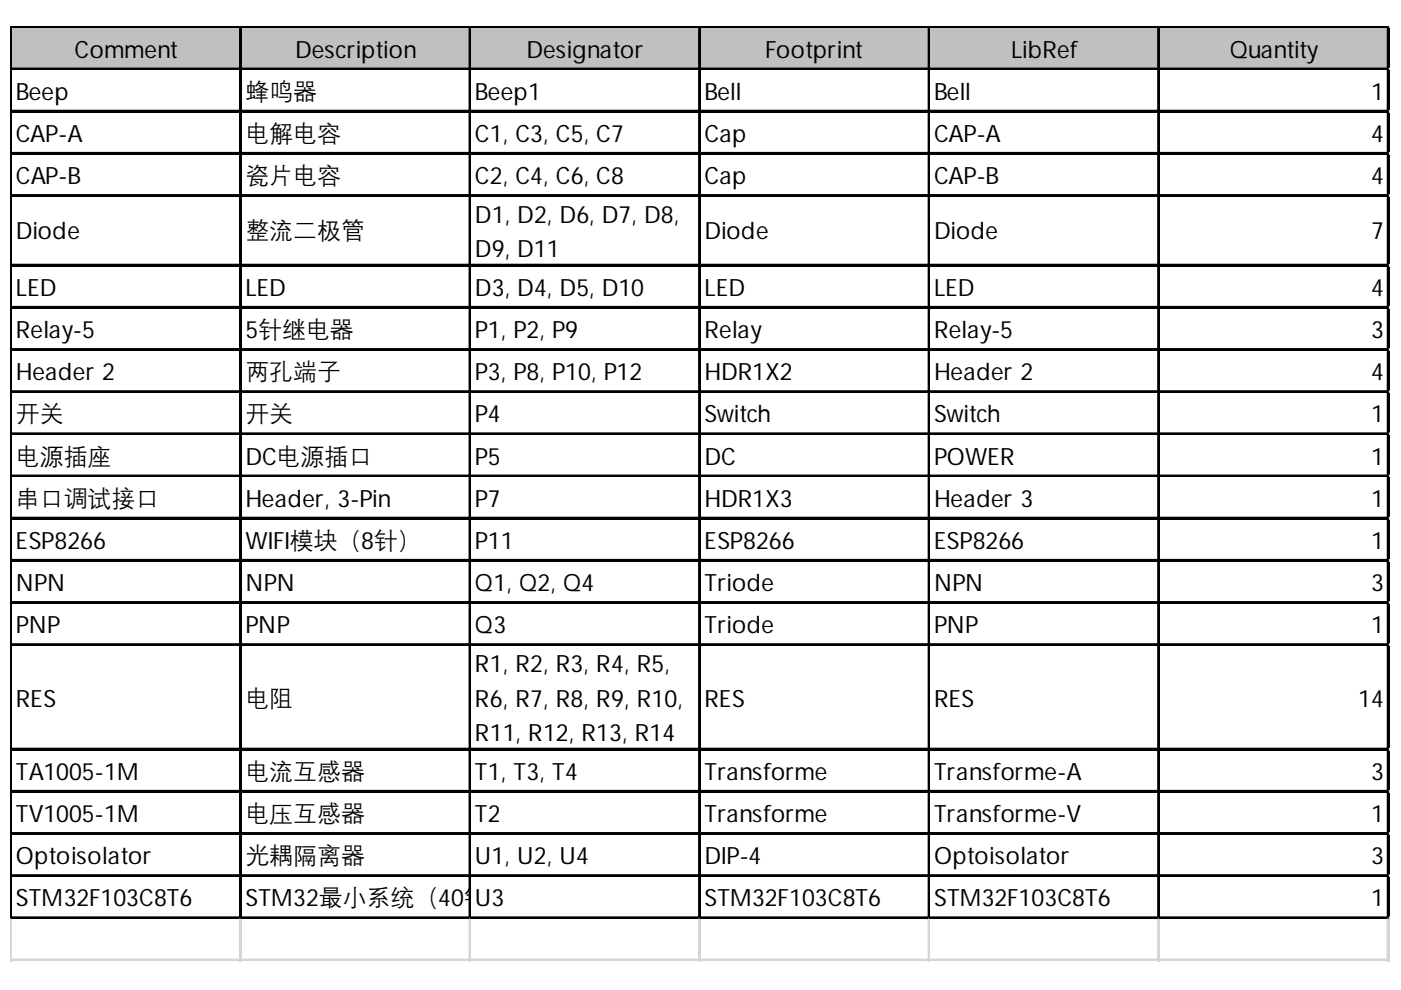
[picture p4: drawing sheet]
<svg xmlns="http://www.w3.org/2000/svg" width="297mm" height="210mm" viewBox="0 0 297 210" stroke-linecap="round" stroke-linejoin="round" font-family="sans-serif">
<defs><g id="words">
<g font-size="5.1">
<text x="15.8" y="12.2">Comment</text>
<text x="62.5" y="12.2">Description</text>
<text x="111.6" y="12.2">Designator</text>
<text x="162.2" y="12.2">Footprint</text>
<text x="214.4" y="12.2">LibRef</text>
<text x="260.7" y="12.2">Quantity</text>
<text x="3.4" y="21.1">Beep</text>
<text x="52" y="20.9">蜂鸣器</text>
<text x="100.7" y="21.1">Beep1</text>
<text x="149.4" y="21.1">Bell</text>
<text x="198" y="21.1">Bell</text>
<text x="290.7" y="21.1">1</text>
<text x="52" y="29.9">电解电容</text>
<text x="3.4" y="30.1">CAP-A</text>
<text x="100.7" y="30.1">C1, C3, C5, C7</text>
<text x="149.4" y="30.1">Cap</text>
<text x="198" y="30.1">CAP-A</text>
<text x="290.7" y="30.1">4</text>
<text x="3.4" y="39">CAP-B</text>
<text x="52" y="38.8">瓷片电容</text>
<text x="100.7" y="39">C2, C4, C6, C8</text>
<text x="149.4" y="39">Cap</text>
<text x="198" y="39">CAP-B</text>
<text x="290.7" y="39">4</text>
<text x="100.7" y="47.2">D1, D2, D6, D7, D8,</text>
<text x="3.4" y="50.7">Diode</text>
<text x="52" y="50.5">整流二极管</text>
<text x="149.4" y="50.7">Diode</text>
<text x="198" y="50.7">Diode</text>
<text x="290.7" y="50.7">7</text>
<text x="100.7" y="54.6">D9, D11</text>
<text x="3.4" y="62.7">LED</text>
<text x="52" y="62.7">LED</text>
<text x="100.7" y="62.7">D3, D4, D5, D10</text>
<text x="149.4" y="62.7">LED</text>
<text x="198" y="62.7">LED</text>
<text x="290.7" y="62.7">4</text>
<text x="3.4" y="71.7">Relay-5</text>
<text x="52" y="71.7">5针继电器</text>
<text x="100.7" y="71.7">P1, P2, P9</text>
<text x="149.4" y="71.7">Relay</text>
<text x="198" y="71.7">Relay-5</text>
<text x="290.7" y="71.7">3</text>
<text x="3.4" y="80.6">Header 2</text>
<text x="52" y="80.4">两孔端子</text>
<text x="100.7" y="80.6">P3, P8, P10, P12</text>
<text x="149.4" y="80.6">HDR1X2</text>
<text x="198" y="80.6">Header 2</text>
<text x="290.7" y="80.6">4</text>
<text x="3.4" y="89.4">开关</text>
<text x="52" y="89.4">开关</text>
<text x="100.7" y="89.5">P4</text>
<text x="149.4" y="89.5">Switch</text>
<text x="198" y="89.5">Switch</text>
<text x="290.7" y="89.5">1</text>
<text x="3.4" y="98.3">电源插座</text>
<text x="52" y="98.5">DC电源插口</text>
<text x="100.7" y="98.5">P5</text>
<text x="149.4" y="98.5">DC</text>
<text x="198" y="98.5">POWER</text>
<text x="290.7" y="98.5">1</text>
<text x="3.4" y="107.2">串口调试接口</text>
<text x="52" y="107.4">Header, 3-Pin</text>
<text x="100.7" y="107.4">P7</text>
<text x="149.4" y="107.4">HDR1X3</text>
<text x="198" y="107.4">Header 3</text>
<text x="290.7" y="107.4">1</text>
<text x="3.4" y="116.4">ESP8266</text>
<text x="52" y="116.4">WIFI模块（8针）</text>
<text x="100.7" y="116.4">P11</text>
<text x="149.4" y="116.4">ESP8266</text>
<text x="198" y="116.4">ESP8266</text>
<text x="290.7" y="116.4">1</text>
<text x="3.4" y="125.3">NPN</text>
<text x="52" y="125.3">NPN</text>
<text x="100.7" y="125.3">Q1, Q2, Q4</text>
<text x="149.4" y="125.3">Triode</text>
<text x="198" y="125.3">NPN</text>
<text x="290.7" y="125.3">3</text>
<text x="3.4" y="134.2">PNP</text>
<text x="52" y="134.2">PNP</text>
<text x="100.7" y="134.2">Q3</text>
<text x="149.4" y="134.2">Triode</text>
<text x="198" y="134.2">PNP</text>
<text x="290.7" y="134.2">1</text>
<text x="100.7" y="142.4">R1, R2, R3, R4, R5,</text>
<text x="3.4" y="149.8">RES</text>
<text x="52" y="149.6">电阻</text>
<text x="100.7" y="149.8">R6, R7, R8, R9, R10,</text>
<text x="149.4" y="149.8">RES</text>
<text x="198" y="149.8">RES</text>
<text x="288" y="149.8">14</text>
<text x="100.7" y="157.2">R11, R12, R13, R14</text>
<text x="3.4" y="165.3">TA1005-1M</text>
<text x="52" y="165.1">电流互感器</text>
<text x="100.7" y="165.3">T1, T3, T4</text>
<text x="149.4" y="165.3">Transforme</text>
<text x="198" y="165.3">Transforme-A</text>
<text x="290.7" y="165.3">3</text>
<text x="3.4" y="174.3">TV1005-1M</text>
<text x="52" y="174.1">电压互感器</text>
<text x="100.7" y="174.3">T2</text>
<text x="149.4" y="174.3">Transforme</text>
<text x="198" y="174.3">Transforme-V</text>
<text x="290.7" y="174.3">1</text>
<text x="3.4" y="183.2">Optoisolator</text>
<text x="52" y="183">光耦隔离器</text>
<text x="100.7" y="183.2">U1, U2, U4</text>
<text x="149.4" y="183.2">DIP-4</text>
<text x="198" y="183.2">Optoisolator</text>
<text x="290.7" y="183.2">3</text>
<text x="3.4" y="192.2">STM32F103C8T6</text>
<text x="52" y="192.2">STM32最小系统（40针）</text>
<text x="100.7" y="192.2">U3</text>
<text x="149.4" y="192.2">STM32F103C8T6</text>
<text x="198" y="192.2">STM32F103C8T6</text>
<text x="290.7" y="192.2">1</text>
</g>
</g></defs>
<path d="M2.5 5.9h292.1v9h-292.1z" fill="#c0c0c0"/>
<g fill="none" stroke="#000" stroke-width=".39">
<path d="M2.2 5.6v189.3M2.4 5.6v189.3M2.6 5.6h292M2.6 5.8h292M2.6 14.5h292M2.6 14.7h292M50.9 6v188.9M51.1 6v188.9M99.5 6v188.9M99.7 6v188.9M148.2 6v188.9M148.4 6v188.9"/>
<path d="M196.9 6v188.9M197.1 6v188.9M245.5 6v188.9M245.7 6v188.9M294.2 6v188.9M294.4 6v188.9M2.6 23.5h292M2.6 23.7h292M2.6 32.4h292M2.6 32.6h292M2.6 41.3h292M2.6 41.5h292"/>
<path d="M2.6 56.1h292M2.6 56.3h292M2.6 65h292M2.6 65.2h292M2.6 74h292M2.6 74.2h292M2.6 82.9h292M2.6 83.1h292M2.6 91.9h292M2.6 92.1h292M2.6 100.8h292M2.6 101h292"/>
<path d="M2.6 109.7h292M2.6 109.9h292M2.6 118.7h292M2.6 118.9h292M2.6 127.6h292M2.6 127.8h292M2.6 136.6h292M2.6 136.8h292M2.6 158.7h292M2.6 158.9h292M2.6 167.7h292M2.6 167.9h292"/>
<path d="M2.6 176.6h292M2.6 176.8h292M2.6 185.5h292M2.6 185.7h292M2.6 194.5h292M2.6 194.7h292"/>
</g>
<g fill="none" stroke="#d4d4d4" stroke-width=".39">
<path d="M294.6 5.6h.1M2.2 194.9v9M2.4 194.9v9M50.9 194.9v9M51.1 194.9v9M99.5 194.9v9M99.7 194.9v9M148.2 194.9v9M148.4 194.9v9M196.9 194.9v9M197.1 194.9v9M245.5 194.9v9"/>
<path d="M245.7 194.9v9M294.2 194.9v9M294.4 194.9v9"/>
</g>
<path d="M294.6 5.6v.4z" fill="#d4d4d4"/>
<path d="M294.6 14.5h.1" fill="none" stroke="#d4d4d4" stroke-width=".39"/>
<path d="M294.6 14.5v.4z" fill="#d4d4d4"/>
<path d="M294.6 23.5h.1" fill="none" stroke="#d4d4d4" stroke-width=".39"/>
<path d="M294.6 23.5v.3z" fill="#d4d4d4"/>
<path d="M294.6 32.4h.1" fill="none" stroke="#d4d4d4" stroke-width=".39"/>
<path d="M294.6 32.4v.4z" fill="#d4d4d4"/>
<path d="M294.6 41.3h.1" fill="none" stroke="#d4d4d4" stroke-width=".39"/>
<path d="M294.6 41.3v.4z" fill="#d4d4d4"/>
<path d="M294.6 56.1h.1" fill="none" stroke="#d4d4d4" stroke-width=".39"/>
<path d="M294.6 56.1v.4z" fill="#d4d4d4"/>
<path d="M294.6 65h.1" fill="none" stroke="#d4d4d4" stroke-width=".39"/>
<path d="M294.6 65v.4z" fill="#d4d4d4"/>
<path d="M294.6 74h.1" fill="none" stroke="#d4d4d4" stroke-width=".39"/>
<path d="M294.6 74v.4z" fill="#d4d4d4"/>
<path d="M294.6 82.9h.1" fill="none" stroke="#d4d4d4" stroke-width=".39"/>
<path d="M294.6 82.9v.4z" fill="#d4d4d4"/>
<path d="M294.6 91.9h.1" fill="none" stroke="#d4d4d4" stroke-width=".39"/>
<path d="M294.6 91.9v.4z" fill="#d4d4d4"/>
<path d="M294.6 100.8h.1" fill="none" stroke="#d4d4d4" stroke-width=".39"/>
<path d="M294.6 100.8v.4z" fill="#d4d4d4"/>
<path d="M294.6 109.7h.1" fill="none" stroke="#d4d4d4" stroke-width=".39"/>
<path d="M294.6 109.7v.4z" fill="#d4d4d4"/>
<path d="M294.6 118.7h.1" fill="none" stroke="#d4d4d4" stroke-width=".39"/>
<path d="M294.6 118.7v.4z" fill="#d4d4d4"/>
<path d="M294.6 127.6h.1" fill="none" stroke="#d4d4d4" stroke-width=".39"/>
<path d="M294.6 127.6v.4z" fill="#d4d4d4"/>
<path d="M294.6 136.6h.1" fill="none" stroke="#d4d4d4" stroke-width=".39"/>
<path d="M294.6 136.6v.4z" fill="#d4d4d4"/>
<path d="M294.6 158.7h.1" fill="none" stroke="#d4d4d4" stroke-width=".39"/>
<path d="M294.6 158.7v.4z" fill="#d4d4d4"/>
<path d="M294.6 167.7h.1" fill="none" stroke="#d4d4d4" stroke-width=".39"/>
<path d="M294.6 167.7v.4z" fill="#d4d4d4"/>
<path d="M294.6 176.6h.1" fill="none" stroke="#d4d4d4" stroke-width=".39"/>
<path d="M294.6 176.6v.4z" fill="#d4d4d4"/>
<path d="M294.6 185.5h.1" fill="none" stroke="#d4d4d4" stroke-width=".39"/>
<path d="M294.6 185.5v.4z" fill="#d4d4d4"/>
<path d="M294.6 194.5h.1" fill="none" stroke="#d4d4d4" stroke-width=".39"/>
<path d="M294.6 194.5v.4z" fill="#d4d4d4"/>
<path d="M2.2 203.4h292.4M2.2 203.6h292.4" fill="none" stroke="#d4d4d4" stroke-width=".39"/>
<use href="#words"/>
</svg>
